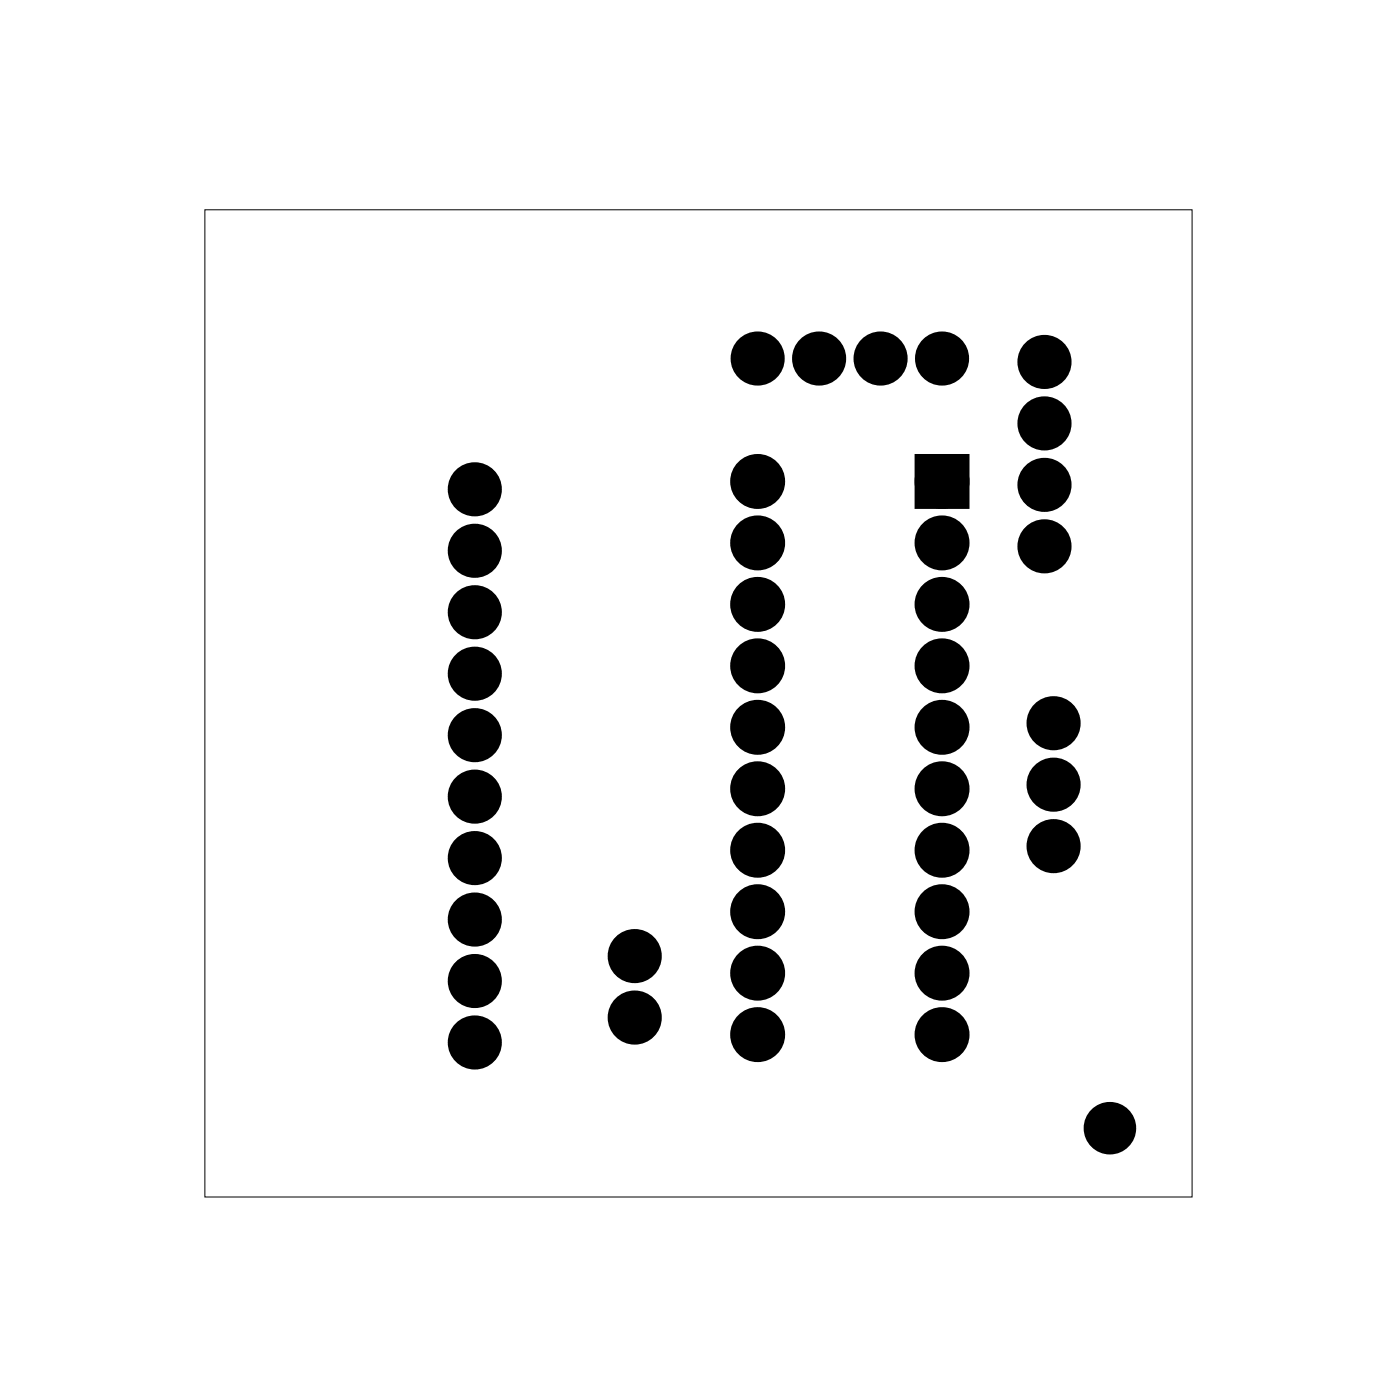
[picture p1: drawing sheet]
<svg xmlns="http://www.w3.org/2000/svg" width="58mm" height="58mm" viewBox="0 0 58 58" stroke-linecap="round" stroke-linejoin="round" font-family="sans-serif">
<path d="M8.5 8.7h40.8v40.8h-40.8z" fill="none" stroke="#000" stroke-width=".04"/>
<path d="M38.2 19.1h1.5v1.6h-1.5z" fill="#000"/>
<g fill="none" stroke="#000" stroke-width=".76" stroke-linecap="butt">
<path d="M38.2 19.1h1.5v1.6h-1.5z"/>
<circle cx="31.3" cy="14.8" r=".74"/>
<circle cx="31.3" cy="19.9" r=".75"/>
<circle cx="33.9" cy="14.8" r=".74"/>
<circle cx="36.4" cy="14.8" r=".74"/>
<circle cx="38.9" cy="14.8" r=".74"/>
<circle cx="38.9" cy="19.9" r=".75"/>
<circle cx="43.2" cy="15" r=".74"/>
<circle cx="43.2" cy="17.5" r=".74"/>
<circle cx="19.6" cy="35.5" r=".74"/>
<circle cx="19.6" cy="30.4" r=".74"/>
<circle cx="19.6" cy="38" r=".74"/>
<circle cx="19.6" cy="32.9" r=".74"/>
<circle cx="19.6" cy="27.8" r=".74"/>
<circle cx="19.6" cy="25.3" r=".74"/>
<circle cx="19.6" cy="20.2" r=".74"/>
<circle cx="19.6" cy="22.8" r=".74"/>
<circle cx="26.2" cy="39.5" r=".74"/>
<circle cx="31.3" cy="22.4" r=".75"/>
<circle cx="31.3" cy="35.1" r=".75"/>
<circle cx="31.3" cy="30.1" r=".75"/>
<circle cx="31.3" cy="32.6" r=".75"/>
<circle cx="31.3" cy="37.7" r=".75"/>
<circle cx="31.3" cy="25" r=".75"/>
<circle cx="31.3" cy="27.5" r=".75"/>
<circle cx="38.9" cy="22.4" r=".75"/>
<circle cx="38.9" cy="37.7" r=".75"/>
<circle cx="38.9" cy="30.1" r=".75"/>
<circle cx="38.9" cy="35.1" r=".75"/>
<circle cx="38.9" cy="32.6" r=".75"/>
<circle cx="38.9" cy="27.5" r=".75"/>
<circle cx="38.9" cy="25" r=".75"/>
<circle cx="43.2" cy="20" r=".74"/>
<circle cx="43.2" cy="22.6" r=".74"/>
<circle cx="43.5" cy="35" r=".74"/>
<circle cx="43.5" cy="29.9" r=".74"/>
<circle cx="43.5" cy="32.4" r=".74"/>
<circle cx="19.6" cy="40.5" r=".74"/>
<circle cx="19.6" cy="43.1" r=".74"/>
<circle cx="26.2" cy="42.1" r=".74"/>
<circle cx="31.3" cy="40.2" r=".75"/>
<circle cx="31.3" cy="42.8" r=".75"/>
<circle cx="38.9" cy="40.2" r=".75"/>
<circle cx="38.9" cy="42.8" r=".75"/>
<circle cx="45.9" cy="46.6" r=".7"/>
</g>
<g fill="#000">
<circle cx="31.3" cy="14.8" r=".74"/>
<circle cx="31.3" cy="19.9" r=".75"/>
<circle cx="33.9" cy="14.8" r=".74"/>
<circle cx="36.4" cy="14.8" r=".74"/>
<circle cx="38.9" cy="14.8" r=".74"/>
<circle cx="38.9" cy="19.9" r=".75"/>
<circle cx="43.2" cy="17.5" r=".74"/>
<circle cx="43.2" cy="15" r=".74"/>
<circle cx="19.6" cy="20.2" r=".74"/>
<circle cx="19.6" cy="22.8" r=".74"/>
<circle cx="19.6" cy="27.8" r=".74"/>
<circle cx="19.6" cy="25.3" r=".74"/>
<circle cx="19.6" cy="30.4" r=".74"/>
<circle cx="19.6" cy="38" r=".74"/>
<circle cx="19.6" cy="35.5" r=".74"/>
<circle cx="19.6" cy="32.9" r=".74"/>
<circle cx="26.2" cy="39.5" r=".74"/>
<circle cx="31.3" cy="22.4" r=".75"/>
<circle cx="31.3" cy="35.1" r=".75"/>
<circle cx="31.3" cy="27.5" r=".75"/>
<circle cx="31.3" cy="25" r=".75"/>
<circle cx="31.3" cy="32.6" r=".75"/>
<circle cx="31.3" cy="30.1" r=".75"/>
<circle cx="31.3" cy="37.7" r=".75"/>
<circle cx="38.9" cy="35.1" r=".75"/>
<circle cx="38.9" cy="32.6" r=".75"/>
<circle cx="38.9" cy="22.4" r=".75"/>
<circle cx="38.9" cy="27.5" r=".75"/>
<circle cx="38.9" cy="25" r=".75"/>
<circle cx="38.9" cy="30.1" r=".75"/>
<circle cx="38.9" cy="37.7" r=".75"/>
<circle cx="43.2" cy="22.6" r=".74"/>
<circle cx="43.2" cy="20" r=".74"/>
<circle cx="43.5" cy="29.9" r=".74"/>
<circle cx="43.5" cy="35" r=".74"/>
<circle cx="43.5" cy="32.4" r=".74"/>
<circle cx="19.6" cy="43.1" r=".74"/>
<circle cx="19.6" cy="40.5" r=".74"/>
<circle cx="26.2" cy="42.1" r=".74"/>
<circle cx="31.3" cy="42.8" r=".75"/>
<circle cx="31.3" cy="40.2" r=".75"/>
<circle cx="38.9" cy="40.2" r=".75"/>
<circle cx="38.9" cy="42.8" r=".75"/>
<circle cx="45.9" cy="46.6" r=".7"/>
</g>
</svg>
